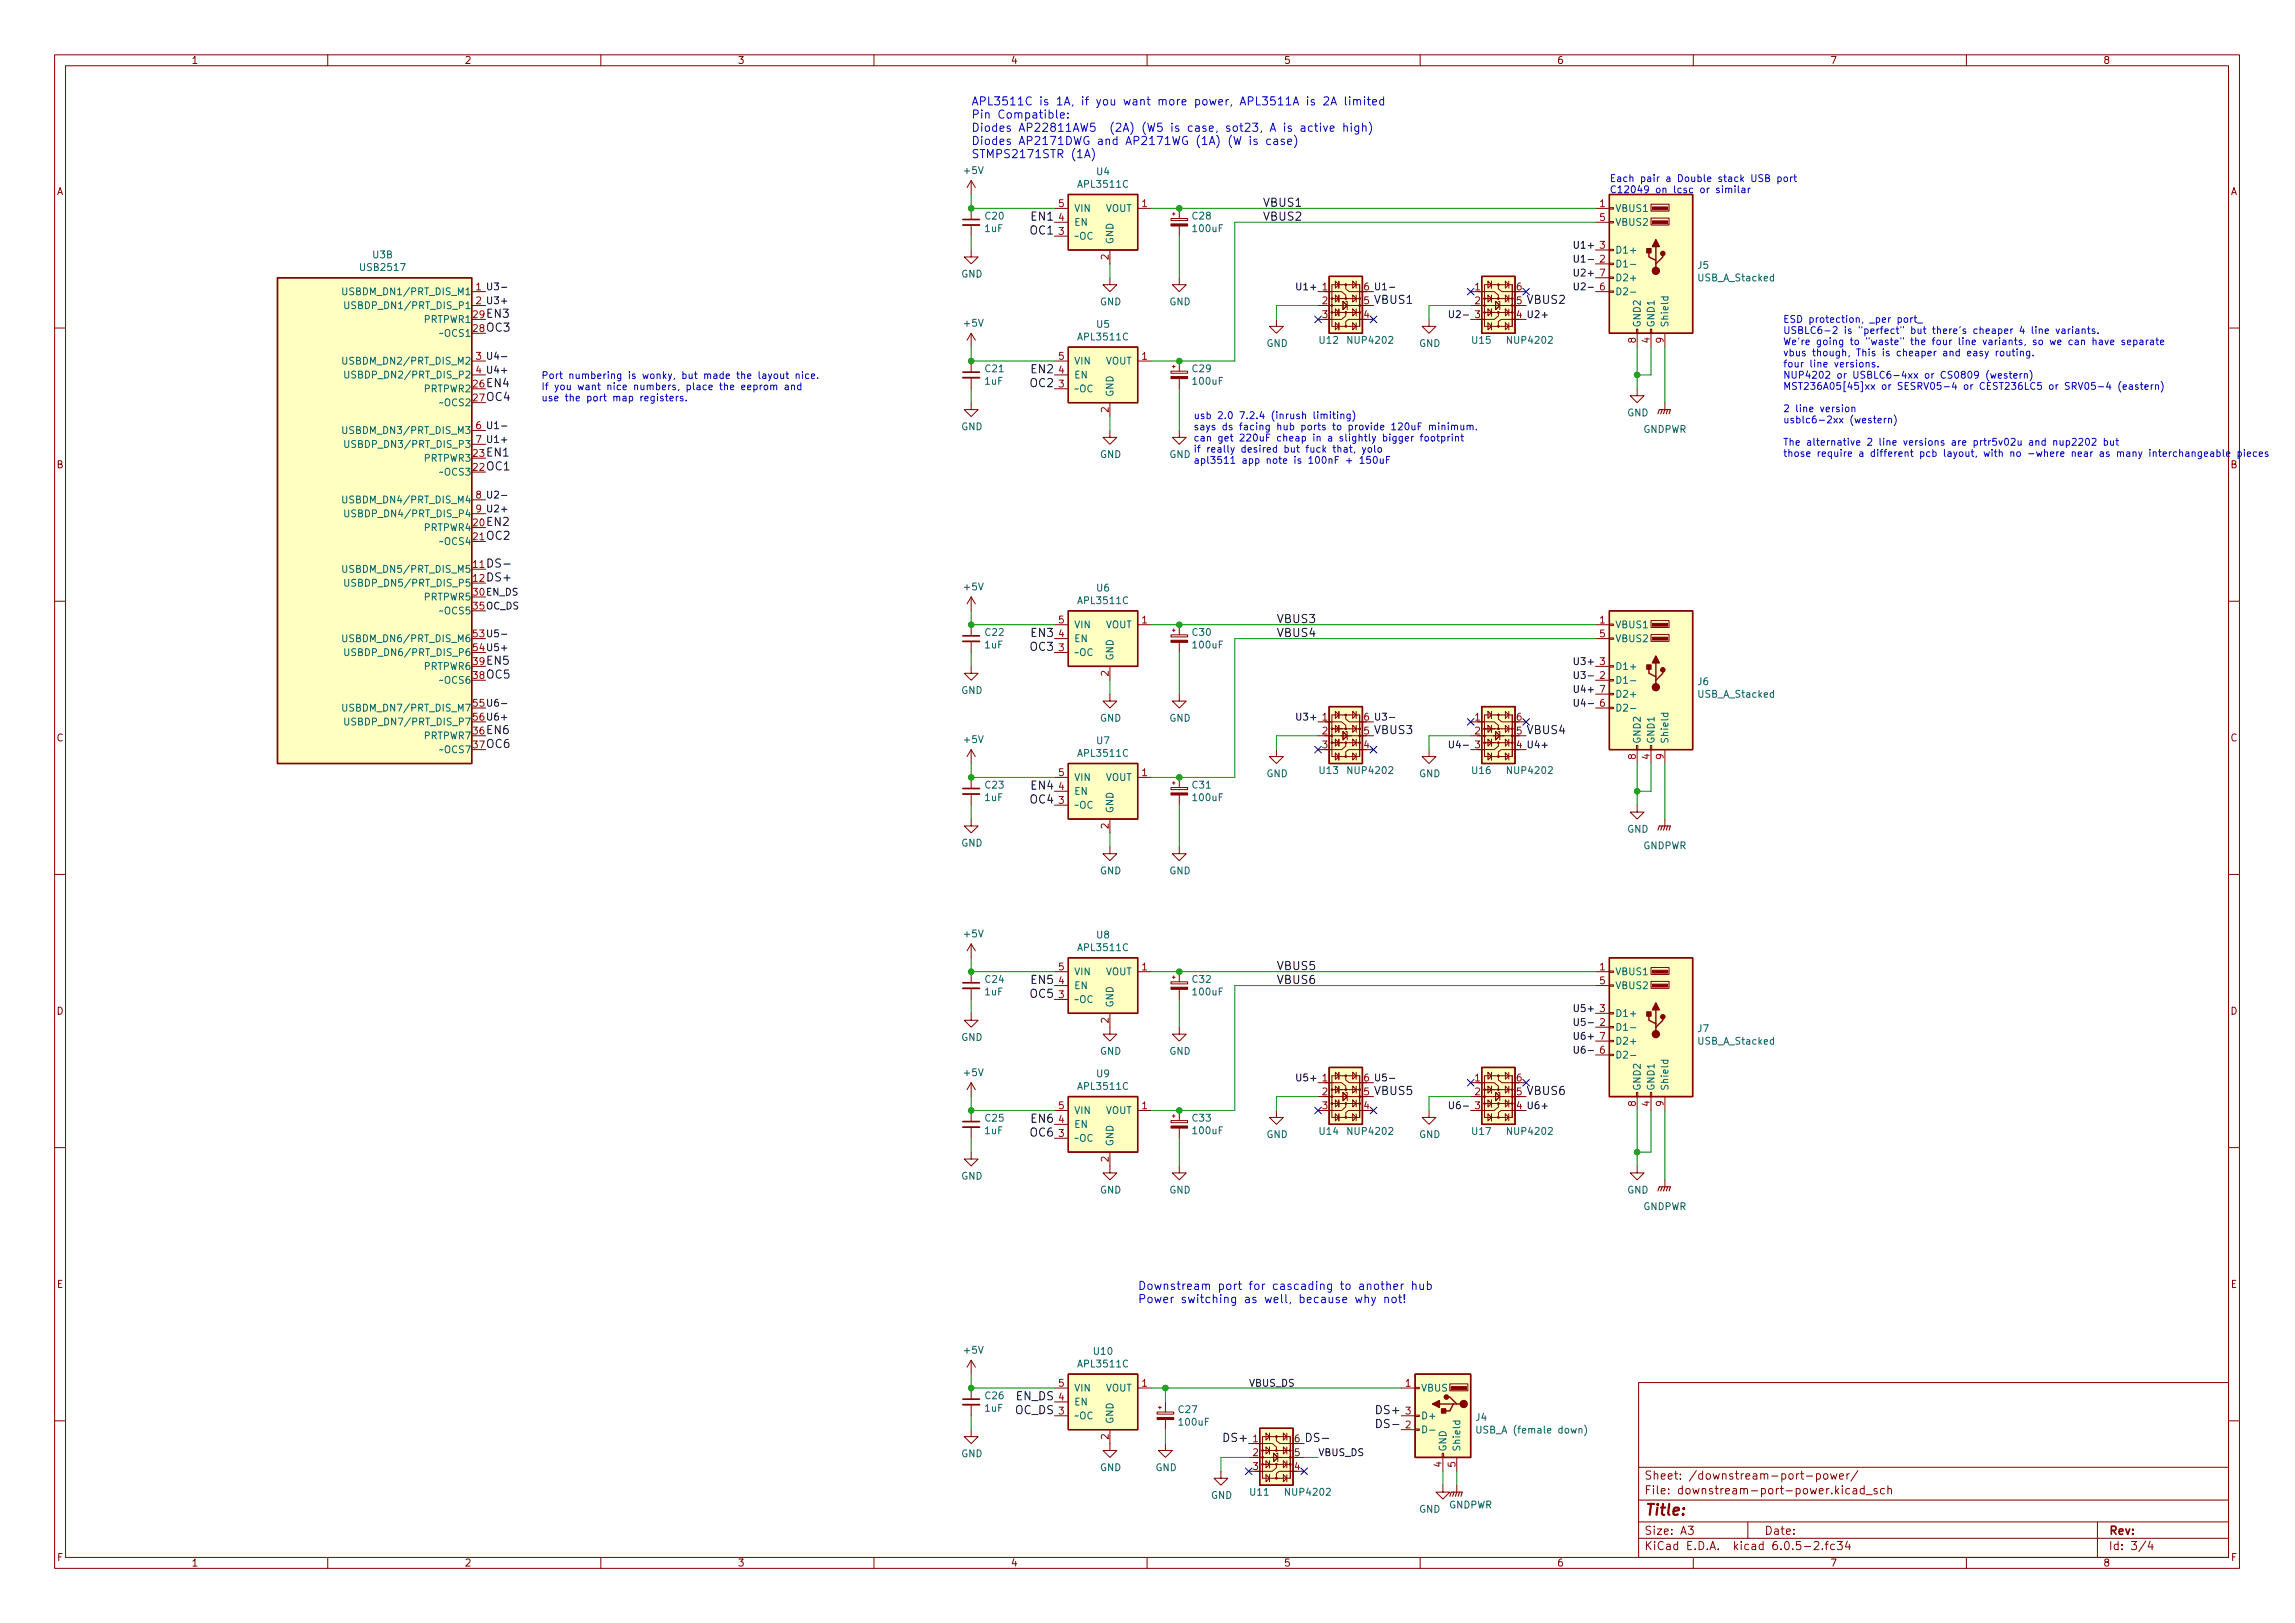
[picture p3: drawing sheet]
<svg xmlns="http://www.w3.org/2000/svg" width="420mm" height="297mm" viewBox="0 0 420 297" stroke-linecap="round" stroke-linejoin="round" font-family="sans-serif">
<defs><g id="words">
<text font-size="2.8" fill="#840000" x="301" y="277.3">Title:</text>
<g font-size="2.1" fill="#0000c2">
<text x="177.8" y="19.3">APL3511C is 1A, if you want more power, APL3511A is 2A limited</text>
<text x="177.8" y="21.7">Pin Compatible:</text>
<text x="177.8" y="24.1">Diodes AP22811AW5 (2A) (W5 is case, sot23, A is active high)</text>
<text x="177.8" y="26.5">Diodes AP2171DWG and AP2171WG (1A) (W is case)</text>
<text x="177.8" y="28.9">STMPS2171STR (1A)</text>
<text x="208.3" y="236.1">Downstream port for cascading to another hub</text>
<text x="208.3" y="238.5">Power switching as well, because why not!</text>
</g>
<g font-size="2.1" fill="#0f0f0f">
<text x="189" y="40.4">EN1</text>
<text x="231.1" y="37.8">VBUS1</text>
<text x="231.1" y="40.4">VBUS2</text>
<text x="188.7" y="42.9">OC1</text>
<text x="88.9" y="58.1">EN3</text>
<text x="251.5" y="55.6">VBUS1</text>
<text x="279.4" y="55.6">VBUS2</text>
<text x="88.9" y="60.7">OC3</text>
<text x="88.9" y="70.8">EN4</text>
<text x="188.7" y="70.8">OC2</text>
<text x="189" y="68.3">EN2</text>
<text x="88.9" y="73.4">OC4</text>
<text x="88.9" y="83.5">EN1</text>
<text x="88.9" y="86.1">OC1</text>
<text x="88.9" y="98.8">OC2</text>
<text x="88.9" y="96.2">EN2</text>
<text x="88.9" y="103.9">DS-</text>
<text x="88.9" y="106.4">DS+</text>
<text x="188.7" y="119.1">OC3</text>
<text x="189" y="116.6">EN3</text>
<text x="233.7" y="114">VBUS3</text>
<text x="233.7" y="116.6">VBUS4</text>
<text x="88.9" y="124.2">OC5</text>
<text x="88.9" y="121.6">EN5</text>
<text x="88.9" y="134.3">EN6</text>
<text x="88.9" y="136.9">OC6</text>
<text x="251.5" y="134.3">VBUS3</text>
<text x="279.4" y="134.3">VBUS4</text>
<text x="188.7" y="147">OC4</text>
<text x="189" y="144.5">EN4</text>
<text x="233.7" y="177.5">VBUS5</text>
<text x="188.7" y="182.6">OC5</text>
<text x="189" y="180.1">EN5</text>
<text x="233.7" y="180.1">VBUS6</text>
<text x="251.5" y="200.4">VBUS5</text>
<text x="279.4" y="200.4">VBUS6</text>
<text x="188.7" y="208">OC6</text>
<text x="189" y="205.5">EN6</text>
<text x="186.1" y="256.3">EN_DS</text>
<text x="185.8" y="258.8">OC_DS</text>
<text x="224.5" y="263.9">DS+</text>
<text x="238.8" y="263.9">DS-</text>
<text x="252.4" y="258.8">DS+</text>
<text x="252.9" y="261.3">DS-</text>
</g>
<g font-size="2.1" fill="#840000">
<text x="301" y="273.5">File: downstream-port-power.kicad_sch</text>
<text x="301" y="270.8">Sheet: /downstream-port-power/</text>
<text x="301" y="280.9">Size: A3</text>
<text x="323" y="280.9">Date:</text>
<text x="386" y="280.9">Rev:</text>
<text x="301" y="283.7">KiCad E.D.A. kicad 6.0.5-2.fc34</text>
<text x="386" y="283.7">Id: 3/4</text>
</g>
<g font-size="1.8" fill="#840000">
<text x="35" y="11.7">1</text>
<text x="85" y="11.7">2</text>
<text x="135" y="11.7">3</text>
<text x="185" y="11.7">4</text>
<text x="235" y="11.7">5</text>
<text x="285" y="11.7">6</text>
<text x="335" y="11.7">7</text>
<text x="385" y="11.7">8</text>
<text x="10.3" y="35.7">A</text>
<text x="408.3" y="35.7">A</text>
<text x="10.3" y="85.7">B</text>
<text x="408.3" y="85.7">B</text>
<text x="10.3" y="135.7">C</text>
<text x="408.3" y="135.7">C</text>
<text x="10.3" y="185.7">D</text>
<text x="408.3" y="185.7">D</text>
<text x="10.4" y="235.7">E</text>
<text x="408.4" y="235.7">E</text>
<text x="10.4" y="285.7">F</text>
<text x="35" y="286.7">1</text>
<text x="85" y="286.7">2</text>
<text x="135" y="286.7">3</text>
<text x="185" y="286.7">4</text>
<text x="235" y="286.7">5</text>
<text x="285" y="286.7">6</text>
<text x="335" y="286.7">7</text>
<text x="385" y="286.7">8</text>
<text x="408.4" y="285.7">F</text>
</g>
<g font-size="1.8" fill="#006464">
<text x="176.6" y="31.8">+5V</text>
<text x="197.6" y="34.4">APL3511C</text>
<text x="200.8" y="32">U4</text>
<text x="180.4" y="40.2">C20</text>
<text x="196.6" y="41.3">EN</text>
<text x="196.6" y="38.8">VIN</text>
<text x="202.4" y="38.8">VOUT</text>
<text x="218.4" y="40.2">C28</text>
<text x="295.7" y="38.8">VBUS1</text>
<text x="295.7" y="41.3">VBUS2</text>
<text x="68.3" y="47.3">U3B</text>
<text x="180.3" y="42.5">1uF</text>
<text x="196.6" y="43.9">~OC</text>
<text x="203.8" y="44.7" transform="rotate(-90 203.8 44.7)">GND</text>
<text x="218.5" y="42.5">100uF</text>
<text x="295.7" y="46.4">D1+</text>
<text x="66.2" y="49.6">USB2517</text>
<text x="176" y="50.8">GND</text>
<text x="295.7" y="48.9">D1-</text>
<text x="295.7" y="51.5">D2+</text>
<text x="310.8" y="49.2">J5</text>
<text x="311" y="51.5">USB_A_Stacked</text>
<text x="64" y="54">USBDM_DN1/PRT_DIS_M1</text>
<text x="64.5" y="56.6">USBDP_DN1/PRT_DIS_P1</text>
<text x="77.7" y="59.1">PRTPWR1</text>
<text x="176.6" y="59.8">+5V</text>
<text x="200.8" y="60">U5</text>
<text x="201.4" y="55.9">GND</text>
<text x="214.1" y="55.9">GND</text>
<text x="295.7" y="54">D2-</text>
<text x="300.4" y="60" transform="rotate(-90 300.4 60)">GND2</text>
<text x="302.9" y="60" transform="rotate(-90 302.9 60)">GND1</text>
<text x="305.4" y="60" transform="rotate(-90 305.4 60)">Shield</text>
<text x="81.5" y="61.6">~OCS1</text>
<text x="197.6" y="62.3">APL3511C</text>
<text x="231.8" y="63.5">GND</text>
<text x="241.6" y="62.9">U12</text>
<text x="247" y="62.9">NUP4202</text>
<text x="259.8" y="63.5">GND</text>
<text x="269.6" y="62.9">U15</text>
<text x="276.2" y="62.9">NUP4202</text>
<text x="64" y="66.7">USBDM_DN2/PRT_DIS_M2</text>
<text x="64.5" y="69.3">USBDP_DN2/PRT_DIS_P2</text>
<text x="77.7" y="71.8">PRTPWR2</text>
<text x="180.3" y="70.4">1uF</text>
<text x="180.4" y="68.1">C21</text>
<text x="196.6" y="71.8">~OC</text>
<text x="196.6" y="69.3">EN</text>
<text x="196.6" y="66.7">VIN</text>
<text x="202.4" y="66.7">VOUT</text>
<text x="218.4" y="68.1">C29</text>
<text x="218.5" y="70.4">100uF</text>
<text x="81.5" y="74.3">~OCS2</text>
<text x="203.8" y="72.7" transform="rotate(-90 203.8 72.7)">GND</text>
<text x="297.9" y="76.2">GND</text>
<text x="64" y="79.4">USBDM_DN3/PRT_DIS_M3</text>
<text x="64.5" y="82">USBDP_DN3/PRT_DIS_P3</text>
<text x="176" y="78.7">GND</text>
<text x="201.4" y="83.8">GND</text>
<text x="214.1" y="83.8">GND</text>
<text x="300.8" y="79.2">GNDPWR</text>
<text x="77.7" y="84.5">PRTPWR3</text>
<text x="81.5" y="87">~OCS3</text>
<text x="64" y="92.1">USBDM_DN4/PRT_DIS_M4</text>
<text x="64.5" y="94.7">USBDP_DN4/PRT_DIS_P4</text>
<text x="77.7" y="97.2">PRTPWR4</text>
<text x="81.5" y="99.7">~OCS4</text>
<text x="64" y="104.8">USBDM_DN5/PRT_DIS_M5</text>
<text x="64.5" y="107.4">USBDP_DN5/PRT_DIS_P5</text>
<text x="77.7" y="109.9">PRTPWR5</text>
<text x="81.5" y="112.4">~OCS5</text>
<text x="176.6" y="108">+5V</text>
<text x="197.6" y="110.6">APL3511C</text>
<text x="200.8" y="108.2">U6</text>
<text x="64" y="117.5">USBDM_DN6/PRT_DIS_M6</text>
<text x="180.3" y="118.7">1uF</text>
<text x="180.4" y="116.4">C22</text>
<text x="196.6" y="117.5">EN</text>
<text x="196.6" y="115">VIN</text>
<text x="202.4" y="115">VOUT</text>
<text x="218.4" y="116.4">C30</text>
<text x="218.5" y="118.7">100uF</text>
<text x="295.7" y="115">VBUS1</text>
<text x="295.7" y="117.5">VBUS2</text>
<text x="64.5" y="120.1">USBDP_DN6/PRT_DIS_P6</text>
<text x="77.7" y="122.6">PRTPWR6</text>
<text x="81.5" y="125.1">~OCS6</text>
<text x="196.6" y="120.1">~OC</text>
<text x="203.8" y="120.9" transform="rotate(-90 203.8 120.9)">GND</text>
<text x="295.7" y="125.1">D1-</text>
<text x="295.7" y="122.6">D1+</text>
<text x="310.8" y="125.4">J6</text>
<text x="64" y="130.2">USBDM_DN7/PRT_DIS_M7</text>
<text x="176" y="127">GND</text>
<text x="295.7" y="130.2">D2-</text>
<text x="295.7" y="127.7">D2+</text>
<text x="311" y="127.7">USB_A_Stacked</text>
<text x="64.5" y="132.8">USBDP_DN7/PRT_DIS_P7</text>
<text x="77.7" y="135.3">PRTPWR7</text>
<text x="81.5" y="137.8">~OCS7</text>
<text x="176.6" y="136">+5V</text>
<text x="200.8" y="136.2">U7</text>
<text x="201.4" y="132.1">GND</text>
<text x="214.1" y="132.1">GND</text>
<text x="300.4" y="136.2" transform="rotate(-90 300.4 136.2)">GND2</text>
<text x="302.9" y="136.2" transform="rotate(-90 302.9 136.2)">GND1</text>
<text x="305.4" y="136.2" transform="rotate(-90 305.4 136.2)">Shield</text>
<text x="196.6" y="142.9">VIN</text>
<text x="197.6" y="138.5">APL3511C</text>
<text x="202.4" y="142.9">VOUT</text>
<text x="231.8" y="142.2">GND</text>
<text x="241.6" y="141.6">U13</text>
<text x="247" y="141.6">NUP4202</text>
<text x="259.8" y="142.2">GND</text>
<text x="269.6" y="141.6">U16</text>
<text x="276.2" y="141.6">NUP4202</text>
<text x="180.3" y="146.6">1uF</text>
<text x="180.4" y="144.3">C23</text>
<text x="196.6" y="148">~OC</text>
<text x="196.6" y="145.5">EN</text>
<text x="203.8" y="148.9" transform="rotate(-90 203.8 148.9)">GND</text>
<text x="218.4" y="144.3">C31</text>
<text x="218.5" y="146.6">100uF</text>
<text x="176" y="154.9">GND</text>
<text x="297.9" y="152.4">GND</text>
<text x="300.8" y="155.4">GNDPWR</text>
<text x="201.4" y="160">GND</text>
<text x="214.1" y="160">GND</text>
<text x="176.6" y="171.5">+5V</text>
<text x="200.8" y="171.7">U8</text>
<text x="180.4" y="179.9">C24</text>
<text x="196.6" y="178.5">VIN</text>
<text x="197.6" y="174.1">APL3511C</text>
<text x="202.4" y="178.5">VOUT</text>
<text x="218.4" y="179.9">C32</text>
<text x="295.7" y="178.5">VBUS1</text>
<text x="180.3" y="182.2">1uF</text>
<text x="196.6" y="183.6">~OC</text>
<text x="196.6" y="181">EN</text>
<text x="203.8" y="184.4" transform="rotate(-90 203.8 184.4)">GND</text>
<text x="218.5" y="182.2">100uF</text>
<text x="295.7" y="181">VBUS2</text>
<text x="176" y="190.5">GND</text>
<text x="295.7" y="188.6">D1-</text>
<text x="295.7" y="186.1">D1+</text>
<text x="295.7" y="191.2">D2+</text>
<text x="310.8" y="188.9">J7</text>
<text x="311" y="191.2">USB_A_Stacked</text>
<text x="176.6" y="196.9">+5V</text>
<text x="200.8" y="197.1">U9</text>
<text x="201.4" y="193">GND</text>
<text x="214.1" y="193">GND</text>
<text x="295.7" y="193.7">D2-</text>
<text x="196.6" y="203.9">VIN</text>
<text x="197.6" y="199.5">APL3511C</text>
<text x="202.4" y="203.9">VOUT</text>
<text x="300.4" y="199.7" transform="rotate(-90 300.4 199.7)">GND2</text>
<text x="302.9" y="199.7" transform="rotate(-90 302.9 199.7)">GND1</text>
<text x="305.4" y="199.7" transform="rotate(-90 305.4 199.7)">Shield</text>
<text x="180.3" y="207.6">1uF</text>
<text x="180.4" y="205.3">C25</text>
<text x="196.6" y="209">~OC</text>
<text x="196.6" y="206.4">EN</text>
<text x="203.8" y="209.8" transform="rotate(-90 203.8 209.8)">GND</text>
<text x="218.4" y="205.3">C33</text>
<text x="218.5" y="207.6">100uF</text>
<text x="231.8" y="208.3">GND</text>
<text x="241.6" y="207.7">U14</text>
<text x="247" y="207.7">NUP4202</text>
<text x="259.8" y="208.3">GND</text>
<text x="269.6" y="207.7">U17</text>
<text x="276.2" y="207.7">NUP4202</text>
<text x="176" y="215.9">GND</text>
<text x="201.4" y="218.4">GND</text>
<text x="214.1" y="218.4">GND</text>
<text x="297.9" y="218.4">GND</text>
<text x="300.8" y="221.4">GNDPWR</text>
<text x="176.6" y="247.7">+5V</text>
<text x="197.6" y="250.3">APL3511C</text>
<text x="200.3" y="247.9">U10</text>
<text x="180.4" y="256.1">C26</text>
<text x="196.6" y="257.2">EN</text>
<text x="196.6" y="254.7">VIN</text>
<text x="202.4" y="254.7">VOUT</text>
<text x="260.1" y="254.7">VBUS</text>
<text x="180.3" y="258.4">1uF</text>
<text x="196.6" y="259.8">~OC</text>
<text x="203.8" y="260.6" transform="rotate(-90 203.8 260.6)">GND</text>
<text x="215.8" y="258.6">C27</text>
<text x="216" y="260.9">100uF</text>
<text x="260.1" y="259.8">D+</text>
<text x="270.2" y="260">J4</text>
<text x="271.2" y="262.3">USB_A (female down)</text>
<text x="176" y="266.7">GND</text>
<text x="201.4" y="269.2">GND</text>
<text x="211.5" y="269.2">GND</text>
<text x="264.8" y="265.7" transform="rotate(-90 264.8 265.7)">GND</text>
<text x="267.3" y="265.7" transform="rotate(-90 267.3 265.7)">Shield</text>
<text x="221.7" y="274.3">GND</text>
<text x="228.9" y="273.7">U11</text>
<text x="235.6" y="273.7">NUP4202</text>
<text x="259.8" y="276.8">GND</text>
<text x="265.2" y="276.1">GNDPWR</text>
</g>
<g font-size="1.8" fill="#0000c2">
<text x="294.6" y="33.3">Each pair a Double stack USB port</text>
<text x="294.6" y="35.3">C12049 on lcsc or similar</text>
<text x="326.4" y="59.1">ESD protection, _per port_</text>
<text x="326.4" y="61.1">USBLC6-2 is &quot;perfect&quot; but there's cheaper 4 line variants.</text>
<text x="326.4" y="63.1">We're going to &quot;waste&quot; the four line variants, so we can have separate</text>
<text x="326.4" y="65.2">vbus though, This is cheaper and easy routing.</text>
<text x="99.1" y="69.3">Port numbering is wonky, but made the layout nice.</text>
<text x="99.1" y="71.4">If you want nice numbers, place the eeprom and</text>
<text x="326.4" y="67.2">four line versions.</text>
<text x="326.4" y="69.3">NUP4202 or USBLC6-4xx or CS0809 (western)</text>
<text x="326.4" y="71.3">MST236A05[45]xx or SESRV05-4 or CEST236LC5 or SRV05-4 (eastern)</text>
<text x="99.1" y="73.4">use the port map registers.</text>
<text x="218.4" y="76.7">usb 2.0 7.2.4 (inrush limiting)</text>
<text x="326.4" y="75.4">2 line version</text>
<text x="326.4" y="77.5">usblc6-2xx (western)</text>
<text x="218.4" y="78.7">says ds facing hub ports to provide 120uF minimum.</text>
<text x="218.4" y="80.8">can get 220uF cheap in a slightly bigger footprint</text>
<text x="218.4" y="82.8">if really desired but fuck that, yolo</text>
<text x="326.4" y="81.6">The alternative 2 line versions are prtr5v02u and nup2202 but</text>
<text x="326.4" y="83.6">those require a different pcb layout, with no -where near as many interchangeable pieces</text>
<text x="218.4" y="84.9">apl3511 app note is 100nF + 150uF</text>
</g>
<g font-size="1.8" fill="#a90000">
<text x="193.8" y="40.4">4</text>
<text x="193.8" y="37.9">5</text>
<text x="209.1" y="37.9">1</text>
<text x="292.9" y="37.9">1</text>
<text x="292.9" y="40.4">5</text>
<text x="193.8" y="43">3</text>
<text x="202.9" y="47.5" transform="rotate(-90 202.9 47.5)">2</text>
<text x="270" y="53.1">1</text>
<text x="277.6" y="53.1">6</text>
<text x="86.6" y="58.2">29</text>
<text x="242.1" y="55.7">2</text>
<text x="242.1" y="58.2">3</text>
<text x="249.7" y="58.2">4</text>
<text x="249.7" y="55.7">5</text>
<text x="270" y="55.7">2</text>
<text x="277.6" y="55.7">5</text>
<text x="86.6" y="60.7">28</text>
<text x="193.8" y="65.8">5</text>
<text x="209.1" y="65.8">1</text>
<text x="299.5" y="62.8" transform="rotate(-90 299.5 62.8)">8</text>
<text x="302" y="62.8" transform="rotate(-90 302 62.8)">4</text>
<text x="304.5" y="62.8" transform="rotate(-90 304.5 62.8)">9</text>
<text x="86.6" y="70.9">26</text>
<text x="193.8" y="70.9">3</text>
<text x="193.8" y="68.4">4</text>
<text x="86.6" y="73.4">27</text>
<text x="202.9" y="75.5" transform="rotate(-90 202.9 75.5)">2</text>
<text x="86.6" y="83.6">23</text>
<text x="86.6" y="86.1">22</text>
<text x="86.6" y="96.3">20</text>
<text x="86.6" y="98.8">21</text>
<text x="86.6" y="103.9">11</text>
<text x="86.6" y="106.5">12</text>
<text x="193.8" y="119.2">3</text>
<text x="193.8" y="116.6">4</text>
<text x="193.8" y="114.1">5</text>
<text x="209.1" y="114.1">1</text>
<text x="292.9" y="114.1">1</text>
<text x="292.9" y="116.6">5</text>
<text x="86.6" y="124.2">38</text>
<text x="86.6" y="121.7">39</text>
<text x="202.9" y="123.7" transform="rotate(-90 202.9 123.7)">2</text>
<text x="270" y="131.9">1</text>
<text x="277.6" y="131.9">6</text>
<text x="86.6" y="134.4">36</text>
<text x="86.6" y="136.9">37</text>
<text x="242.1" y="134.4">2</text>
<text x="242.1" y="136.9">3</text>
<text x="249.7" y="136.9">4</text>
<text x="249.7" y="134.4">5</text>
<text x="270" y="134.4">2</text>
<text x="277.6" y="134.4">5</text>
<text x="193.8" y="142">5</text>
<text x="209.1" y="142">1</text>
<text x="299.5" y="139" transform="rotate(-90 299.5 139)">8</text>
<text x="302" y="139" transform="rotate(-90 302 139)">4</text>
<text x="304.5" y="139" transform="rotate(-90 304.5 139)">9</text>
<text x="193.8" y="147.1">3</text>
<text x="193.8" y="144.6">4</text>
<text x="202.9" y="151.7" transform="rotate(-90 202.9 151.7)">2</text>
<text x="193.8" y="177.6">5</text>
<text x="209.1" y="177.6">1</text>
<text x="292.9" y="177.6">1</text>
<text x="193.8" y="182.7">3</text>
<text x="193.8" y="180.1">4</text>
<text x="292.9" y="180.1">5</text>
<text x="202.9" y="187.2" transform="rotate(-90 202.9 187.2)">2</text>
<text x="270" y="197.9">1</text>
<text x="277.6" y="197.9">6</text>
<text x="193.8" y="203">5</text>
<text x="209.1" y="203">1</text>
<text x="242.1" y="200.4">2</text>
<text x="242.1" y="203">3</text>
<text x="249.7" y="203">4</text>
<text x="249.7" y="200.4">5</text>
<text x="270" y="200.4">2</text>
<text x="277.6" y="200.4">5</text>
<text x="299.5" y="202.5" transform="rotate(-90 299.5 202.5)">8</text>
<text x="302" y="202.5" transform="rotate(-90 302 202.5)">4</text>
<text x="304.5" y="202.5" transform="rotate(-90 304.5 202.5)">9</text>
<text x="193.8" y="208.1">3</text>
<text x="193.8" y="205.5">4</text>
<text x="202.9" y="212.6" transform="rotate(-90 202.9 212.6)">2</text>
<text x="193.8" y="256.3">4</text>
<text x="193.8" y="253.8">5</text>
<text x="209.1" y="253.8">1</text>
<text x="257.3" y="253.8">1</text>
<text x="193.8" y="258.9">3</text>
<text x="202.9" y="263.4" transform="rotate(-90 202.9 263.4)">2</text>
<text x="229.4" y="263.9">1</text>
<text x="237" y="263.9">6</text>
<text x="257.3" y="261.4">2</text>
<text x="257.3" y="258.9">3</text>
<text x="229.4" y="266.5">2</text>
<text x="229.4" y="269">3</text>
<text x="237" y="269">4</text>
<text x="237" y="266.5">5</text>
<text x="263.9" y="268.5" transform="rotate(-90 263.9 268.5)">4</text>
<text x="266.4" y="268.5" transform="rotate(-90 266.4 268.5)">5</text>
</g>
<g font-size="1.8" fill="#0f0f0f">
<text x="288.8" y="45.5">U1+ 3</text>
<text x="87.1" y="53.1">1 U3-</text>
<text x="238" y="53.1">U1+ 1</text>
<text x="249.7" y="53.1">6 U1-</text>
<text x="288.8" y="50.6">U2+ 7</text>
<text x="289.3" y="48">U1- 2</text>
<text x="289.3" y="53.1">U2- 6</text>
<text x="87.1" y="55.7">2 U3+</text>
<text x="266.4" y="58.2">U2- 3</text>
<text x="277.6" y="58.2">4 U2+</text>
<text x="87.1" y="65.8">3 U4-</text>
<text x="87.1" y="68.4">4 U4+</text>
<text x="87.1" y="78.5">6 U1-</text>
<text x="87.1" y="81.1">7 U1+</text>
<text x="87.1" y="91.2">8 U2-</text>
<text x="87.1" y="93.8">9 U2+</text>
<text x="86.6" y="109">30EN_DS</text>
<text x="86.6" y="111.5">35OC_DS</text>
<text x="86.6" y="116.6">53U5-</text>
<text x="86.6" y="119.2">54U5+</text>
<text x="288.8" y="121.7">U3+ 3</text>
<text x="289.3" y="124.2">U3- 2</text>
<text x="86.6" y="129.3">55U6-</text>
<text x="86.6" y="131.9">56U6+</text>
<text x="238" y="131.9">U3+ 1</text>
<text x="249.7" y="131.9">6 U3-</text>
<text x="288.8" y="126.8">U4+ 7</text>
<text x="289.3" y="129.3">U4- 6</text>
<text x="266.4" y="136.9">U4- 3</text>
<text x="277.6" y="136.9">4 U4+</text>
<text x="288.8" y="185.2">U5+ 3</text>
<text x="288.8" y="190.3">U6+ 7</text>
<text x="289.3" y="187.7">U5- 2</text>
<text x="238" y="197.9">U5+ 1</text>
<text x="249.7" y="197.9">6 U5-</text>
<text x="289.3" y="192.8">U6- 6</text>
<text x="266.4" y="203">U6- 3</text>
<text x="277.6" y="203">4 U6+</text>
<text x="228.6" y="253.8">VBUS_DS</text>
<text x="241.3" y="266.5">VBUS_DS</text>
</g>
</g></defs>
<g fill="none" stroke="#840000" stroke-width=".18">
<path d="M10 10h400v277h-400zM12 12h396v273h-396zM60 10v2M110 10v2M160 10v2M210 10v2M260 10v2M310 10v2M360 10v2M177.8 33.1v2.5M177.8 38.1v2.1M177.8 33.1l-.8 1.2"/>
<path d="M177.8 33.1l.8 1.2M193 38.1h2.6M208.3 38.1h2.5M214.4 40h3v.4h-3zM214.6 39.2h.5M214.9 38.9v.5M215.9 38.1v1.9M292.1 38.1h2.5M294.6 38h.8v.3h-.8zM302.3 39.9h3.3v1.3h-3.3zM302.3 37.4h3.3v1.2h-3.3zM86.4 53.4h2.5"/>
<path d="M86.4 55.9h2.5M177.8 45.8v1.2h1.3l-1.3 1.3-1.3-1.3h1.3M177.8 41.2v2M193 40.7h2.6M193 43.2h2.6M203.2 50.8v1.3h1.3l-1.3 1.3-1.3-1.3h1.3M203.2 45.8v2.5M215.9 50.8v1.3h1.3l-1.3 1.3-1.3-1.3h1.3M215.9 41.4v1.8M233.7 58.5v1.2h1.2l-1.2 1.3-1.3-1.3h1.3M241.3 53.4h2.5M241.3 55.9h10.2"/>
<path d="M241.3 58.5h2.5M242.6 53.4h3l.8 .6v.6M243.8 52.1h5.1v7.6h-5.1zM243.8 54.6h5.1M243.8 57.2h5.1M244.5 51.5l.6 .6-.6 .6zM244.5 54l.6 .6-.6 .7zM244.5 56.6l.6 .6-.6 .6zM244.5 59.1l.6 .6-.6 .7zM245.1 51.5v1.2M245.1 54v1.3M245.1 56.6v1.2"/>
<path d="M245.1 59.1v1.3M245.9 55.2l.7 .7-.7 .8zM246.4 55.2h.2v1.5M246.4 52v.9l.6 .5h3.2M246.4 57.1v.7l-.8 .7h-3M247.6 51.5l.7 .6-.7 .6zM247.6 54l.7 .6-.7 .7zM247.6 56.6l.7 .6-.7 .6zM247.6 59.1l.7 .6-.7 .7zM248.3 51.5v1.2M248.3 54v1.3M248.3 56.6v1.2"/>
<path d="M248.3 59.1v1.3M248.9 53.4h2.6M248.9 58.5h2.6M250.2 58.5h-3.3l-.5 .3v.9M261.6 58.5v1.2h1.3l-1.3 1.3-1.3-1.3h1.3M269.2 53.4h2.6M269.2 55.9h10.2M269.2 58.5h2.6M270.5 53.4h3.1l.7 .6v.6M271.8 52.1h5.1v7.6h-5.1zM271.8 54.6h5.1M271.8 57.2h5.1"/>
<path d="M272.4 51.5l.6 .6-.6 .6zM272.4 54l.6 .6-.6 .7zM272.4 56.6l.6 .6-.6 .6zM272.4 59.1l.6 .6-.6 .7zM273 51.5v1.2M273 54v1.3M273 56.6v1.2M273 59.1v1.3M273.8 55.2l.8 .7-.8 .8zM274.3 55.2h.3v1.5M274.3 52v.9l.7 .5h3.1M274.3 57.1v.7l-.7 .7h-3.1"/>
<path d="M275.6 51.5l.6 .6-.6 .6zM275.6 54l.6 .6-.6 .7zM275.6 56.6l.6 .6-.6 .6zM275.6 59.1l.6 .6-.6 .7zM276.2 51.5v1.2M276.2 54v1.3M276.2 56.6v1.2M276.2 59.1v1.3M276.9 53.4h2.5M276.9 58.5h2.5M278.1 58.5h-3.3l-.5 .3v.9M292.1 48.3h2.5"/>
<path d="M292.1 45.8h2.5M292.1 40.7h2.5M292.1 53.4h2.5M292.1 50.8h2.5M294.6 53.2h.8v.3h-.8zM294.6 50.7h.8v.3h-.8zM294.6 48.2h.8v.2h-.8zM294.6 45.6h.8v.3h-.8zM294.6 40.5h.8v.3h-.8zM10 60h2M86.4 66.1h2.5M86.4 68.6h2.5"/>
<path d="M86.4 78.8h2.5M177.8 73.7v1.3h1.3l-1.3 1.2-1.3-1.2h1.3M177.8 61v2.5M177.8 66.1v2M177.8 69.1v2.1M177.8 61l-.8 1.3M177.8 61l.8 1.3M193 66.1h2.6M193 68.6h2.6M193 71.2h2.6M203.2 78.8v1.2h1.3l-1.3 1.3-1.3-1.3h1.3M203.2 73.7v2.5"/>
<path d="M208.3 66.1h2.5M214.4 67.9h3v.4h-3zM214.6 67.1h.5M214.9 66.8v.5M215.9 78.8v1.2h1.3l-1.3 1.3-1.3-1.3h1.3M215.9 66.1v1.8M215.9 69.3v1.9M299.6 60.2h.2v.8h-.2zM299.7 71.2v1.2h1.3l-1.3 1.3-1.3-1.3h1.3M299.7 61v2.5M302.1 60.2h.3v.8h-.3zM302.3 61v2.5"/>
<path d="M304.8 61v2.5M304.8 73.7v1.3M408 60h2M86.4 99.1h2.5M86.4 81.3h2.5M86.4 91.5h2.5M86.4 94h2.5M10 110h2M86.4 104.2h2.5M177.8 109.3v2.5M177.8 114.3v2.1M177.8 117.4v2"/>
<path d="M177.8 109.3l-.8 1.2M177.8 109.3l.8 1.2M193 114.3h2.6M193 116.9h2.6M193 119.4h2.6M208.3 114.3h2.5M214.4 116.2h3v.4h-3zM214.6 115.4h.5M214.9 115.1v.5M215.9 114.3v1.9M215.9 117.6v1.8M292.1 114.3h2.5"/>
<path d="M292.1 116.9h2.5M294.6 116.7h.8v.3h-.8zM294.6 114.2h.8v.3h-.8zM302.3 116.1h3.3v1.3h-3.3zM302.3 113.6h3.3v1.2h-3.3zM408 110h2M177.8 122v1.2h1.3l-1.3 1.3-1.3-1.3h1.3M177.8 137.2v2.5M177.8 137.2l-.8 1.3M177.8 137.2l.8 1.3M203.2 127v1.3h1.3l-1.3 1.3-1.3-1.3h1.3M203.2 122v2.5"/>
<path d="M215.9 127v1.3h1.3l-1.3 1.3-1.3-1.3h1.3M233.7 137.2v1.3h1.2l-1.2 1.2-1.3-1.2h1.3M241.3 134.7h10.2M241.3 132.1h2.5M241.3 137.2h2.5M242.6 132.1h3l.8 .7v.6M243.8 130.8h5.1v7.7h-5.1zM243.8 133.4h5.1M243.8 135.9h5.1M244.5 130.2l.6 .6-.6 .7zM244.5 132.8l.6 .6-.6 .6zM244.5 135.3l.6 .6-.6 .7z"/>
<path d="M244.5 137.8l.6 .7-.6 .6zM245.1 130.2v1.3M245.1 132.8v1.2M245.1 135.3v1.3M245.1 137.8v1.3M245.9 133.9l.7 .8-.7 .7zM246.4 133.9h.2v1.5M246.4 130.7v.9l.6 .5h3.2M246.4 135.8v.8l-.8 .6h-3M247.6 130.2l.7 .6-.7 .7zM247.6 132.8l.7 .6-.7 .6zM247.6 135.3l.7 .6-.7 .7z"/>
<path d="M247.6 137.8l.7 .7-.7 .6zM248.3 130.2v1.3M248.3 132.8v1.2M248.3 135.3v1.3M248.3 137.8v1.3M248.9 132.1h2.6M248.9 137.2h2.6M250.2 137.2h-3.3l-.5 .4v.9M261.6 137.2v1.3h1.3l-1.3 1.2-1.3-1.2h1.3M269.2 134.7h10.2M269.2 132.1h2.6M269.2 137.2h2.6"/>
<path d="M270.5 132.1h3.1l.7 .7v.6M271.8 130.8h5.1v7.7h-5.1zM271.8 133.4h5.1M271.8 135.9h5.1M272.4 130.2l.6 .6-.6 .7zM272.4 132.8l.6 .6-.6 .6zM272.4 135.3l.6 .6-.6 .7zM272.4 137.8l.6 .7-.6 .6zM273 130.2v1.3M273 132.8v1.2M273 135.3v1.3M273 137.8v1.3"/>
<path d="M273.8 133.9l.8 .8-.8 .7zM274.3 133.9h.3v1.5M274.3 130.7v.9l.7 .5h3.1M274.3 135.8v.8l-.7 .6h-3.1M275.6 130.2l.6 .6-.6 .7zM275.6 132.8l.6 .6-.6 .6zM275.6 135.3l.6 .6-.6 .7zM275.6 137.8l.6 .7-.6 .6zM276.2 130.2v1.3M276.2 132.8v1.2M276.2 135.3v1.3M276.2 137.8v1.3"/>
<path d="M276.9 132.1h2.5M276.9 137.2h2.5M278.1 137.2h-3.3l-.5 .4v.9M292.1 124.5h2.5M292.1 122h2.5M292.1 129.6h2.5M292.1 127h2.5M294.6 129.4h.8v.3h-.8zM294.6 126.9h.8v.3h-.8zM294.6 124.4h.8v.2h-.8zM294.6 121.8h.8v.3h-.8zM299.6 136.4h.2v.8h-.2z"/>
<path d="M299.7 137.2v2.5M302.1 136.4h.3v.8h-.3zM302.3 137.2v2.5M304.8 137.2v2.5M177.8 149.9v1.3h1.3l-1.3 1.2-1.3-1.2h1.3M177.8 142.3v2M177.8 145.3v2.1M193 142.3h2.6M193 147.4h2.6M193 144.8h2.6M203.2 155v1.2h1.3l-1.3 1.3-1.3-1.3h1.3M203.2 149.9v2.5"/>
<path d="M208.3 142.3h2.5M214.4 144.1h3v.4h-3zM214.6 143.3h.5M214.9 143v.5M215.9 155v1.2h1.3l-1.3 1.3-1.3-1.3h1.3M215.9 142.3v1.8M215.9 145.5v1.9M299.7 147.4v1.2h1.3l-1.3 1.3-1.3-1.3h1.3M304.8 149.9v1.3M10 160h2M177.8 172.8v2.5M177.8 177.8v2.1"/>
<path d="M177.8 172.8l-.8 1.2M177.8 172.8l.8 1.2M193 177.8h2.6M208.3 177.8h2.5M214.4 179.7h3v.4h-3zM214.6 178.9h.5M214.9 178.6v.5M215.9 177.8v1.9M292.1 177.8h2.5M294.6 177.7h.8v.3h-.8zM302.3 179.6h3.3v1.3h-3.3zM302.3 177.1h3.3v1.2h-3.3z"/>
<path d="M408 160h2M177.8 185.5v1.2h1.3l-1.3 1.3-1.3-1.3h1.3M177.8 180.9v2M177.8 198.2v2.5M177.8 198.2l-.8 1.2M177.8 198.2l.8 1.2M193 180.4h2.6M193 182.9h2.6M203.2 185.5v3.8h1.3l-1.3 1.2-1.3-1.2h1.3M215.9 188v1.3h1.3l-1.3 1.2-1.3-1.2h1.3M215.9 181.1v1.8M241.3 198.2h2.5"/>
<path d="M242.6 198.2h3l.8 .6v.6M243.8 196.9h5.1v7.6h-5.1zM243.8 199.4h5.1M244.5 196.3l.6 .6-.6 .6zM244.5 198.8l.6 .6-.6 .7zM245.1 196.3v1.2M245.1 198.8v1.3M245.9 199.9l.7 .8-.7 .8zM246.4 199.9h.2v1.6M246.4 196.8v.8l.6 .6h3.2M247.6 196.3l.7 .6-.7 .6zM247.6 198.8l.7 .6-.7 .7z"/>
<path d="M248.3 196.3v1.2M248.3 198.8v1.3M248.9 198.2h2.6M269.2 198.2h2.6M270.5 198.2h3.1l.7 .6v.6M271.8 196.9h5.1v7.6h-5.1zM271.8 199.4h5.1M272.4 196.3l.6 .6-.6 .6zM272.4 198.8l.6 .6-.6 .7zM273 196.3v1.2M273 198.8v1.3M273.8 199.9l.8 .8-.8 .8z"/>
<path d="M274.3 199.9h.3v1.6M274.3 196.8v.8l.7 .6h3.1M275.6 196.3l.6 .6-.6 .6zM275.6 198.8l.6 .6-.6 .7zM276.2 196.3v1.2M276.2 198.8v1.3M276.9 198.2h2.5M292.1 188h2.5M292.1 185.5h2.5M292.1 180.4h2.5M292.1 193.1h2.5M292.1 190.5h2.5"/>
<path d="M294.6 192.9h.8v.3h-.8zM294.6 190.4h.8v.3h-.8zM294.6 187.9h.8v.2h-.8zM294.6 185.3h.8v.3h-.8zM294.6 180.2h.8v.3h-.8zM299.6 199.9h.2v.8h-.2zM302.1 199.9h.3v.8h-.3zM10 210h2M177.8 210.9v1.2h1.3l-1.3 1.3-1.3-1.3h1.3M177.8 203.2v2.1M177.8 206.3v2M193 203.2h2.6"/>
<path d="M193 208.3h2.6M193 205.8h2.6M203.2 210.9v3.8h1.3l-1.3 1.2-1.3-1.2h1.3M208.3 203.2h2.5M214.4 205.1h3v.4h-3zM214.6 204.3h.5M214.9 204v.5M215.9 213.4v1.3h1.3l-1.3 1.2-1.3-1.2h1.3M215.9 203.2v1.9M215.9 206.5v1.8M233.7 203.2v1.3h1.2l-1.2 1.3-1.3-1.3h1.3M241.3 200.7h10.2"/>
<path d="M241.3 203.2h2.5M243.8 202h5.1M244.5 201.3l.6 .7-.6 .6zM244.5 203.9l.6 .6-.6 .6zM245.1 201.3v1.3M245.1 203.9v1.2M246.4 201.8v.8l-.8 .6h-3M247.6 201.3l.7 .7-.7 .6zM247.6 203.9l.7 .6-.7 .6zM248.3 201.3v1.3M248.3 203.9v1.2M248.9 203.2h2.6"/>
<path d="M250.2 203.2h-3.3l-.5 .4v.9M261.6 203.2v1.3h1.3l-1.3 1.3-1.3-1.3h1.3M269.2 200.7h10.2M269.2 203.2h2.6M271.8 202h5.1M272.4 201.3l.6 .7-.6 .6zM272.4 203.9l.6 .6-.6 .6zM273 201.3v1.3M273 203.9v1.2M274.3 201.8v.8l-.7 .6h-3.1M275.6 201.3l.6 .7-.6 .6zM275.6 203.9l.6 .6-.6 .6z"/>
<path d="M276.2 201.3v1.3M276.2 203.9v1.2M276.9 203.2h2.5M278.1 203.2h-3.3l-.5 .4v.9M299.7 213.4v1.3h1.3l-1.3 1.2-1.3-1.2h1.3M299.7 200.7v2.5M302.3 200.7v2.5M304.8 200.7v2.5M304.8 215.9v1.3M408 210h2M177.8 249l-.8 1.2M177.8 249v2.5"/>
<path d="M177.8 254v2.1M177.8 257.1v2M177.8 249l.8 1.2M193 254h2.6M193 259.1h2.6M193 256.6h2.6M208.3 254h2.5M211.8 258.4h3.1v.4h-3.1zM212.1 257.6h.5M212.3 257.3v.5M213.4 256.6v1.8M213.4 259.8v1.9"/>
<path d="M256.5 254h2.6M256.5 259.1h2.6M259.1 259h.7v.2h-.7zM259.1 253.9h.7v.3h-.7zM265.4 253.3h3.3v1.2h-3.3zM300 253h108v32h-108zM10 260h2M177.8 261.7v1.2h1.3l-1.3 1.3-1.3-1.3h1.3M203.2 261.7v3.8h1.3l-1.3 1.2-1.3-1.2h1.3M213.4 264.2v1.3h1.2l-1.2 1.2-1.3-1.2h1.3M223.5 269.3v1.2h1.3l-1.3 1.3-1.3-1.3h1.3M228.6 266.7h10.2"/>
<path d="M228.6 264.2h2.5M228.6 269.3h2.5M229.9 264.2h3l.8 .6v.7M231.1 262.9h5.1v7.6h-5.1zM231.1 265.5h5.1M231.1 268h5.1M231.8 262.3l.6 .6-.6 .7zM231.8 264.8l.6 .7-.6 .6zM231.8 267.4l.6 .6-.6 .6zM231.8 269.9l.6 .6-.6 .7zM232.4 262.3v1.3M232.4 264.8v1.3"/>
<path d="M232.4 267.4v1.2M232.4 269.9v1.3M233.2 266l.7 .7-.7 .8zM233.7 266h.2v1.5M233.7 262.8v.9l.6 .5h3.2M233.7 267.9v.7l-.8 .7h-3M234.9 262.3l.7 .6-.7 .7zM234.9 264.8l.7 .7-.7 .6zM234.9 267.4l.7 .6-.7 .6zM234.9 269.9l.7 .6-.7 .7zM235.6 262.3v1.3M235.6 264.8v1.3"/>
<path d="M235.6 267.4v1.2M235.6 269.9v1.3M236.2 264.2h2.6M236.2 269.3h2.6M237.5 269.3h-3.3l-.5 .4v.8M256.5 261.7h2.6M259.1 261.5h.7v.3h-.7zM264 266h.3v.7h-.3zM264.2 271.8v1.3h1.2l-1.2 1.3-1.3-1.3h1.3M264.2 266.7v2.6M266.7 266.7v2.6M266.7 271.8v1.3"/>
<path d="M300 278.5h108M300 274.5h108M300 268.5h108M309.1 279.3h.9l-.5 .6 .4 .1v.7l-.2 .1h-.4l-.2-.1M320 278.5v3M330.7 270.1h1.2M332.6 269.8l.4-.1 .3 .3v.4l-.2 .2h-.5M332.6 269.7v1.5M333.9 269.9l.2-.2 .5 .2v.5l-.1 .2-.4 .1-.2-.1zM335.1 269.7l.3 1 .3-.7 .3 .7 .3-1M336.8 270.2l.7-.1-.1-.3-.4-.1-.2 .2v.7h.6M338.1 269.7v1"/>
<path d="M338.6 269.7l-.3 .1-.2 .2M338.6 272.5l-.4-.1-.3 .3v.4l.2 .2h.5M339.3 272.5h.6v.9M339.9 272.8h-.5a.29 .29 0 0 0-.2 .3 .29 .29 0 0 0 .2 .3l.5-.1M340.1 269.1l-1.2 2M341.3 272.5l-.4-.1-.3 .3v.4l.1 .2h.6M341.3 271.9v1.5M341.6 273.6h1.2M343.6 272.5l-.3-.1-.2 .2v.2l.5 .2v.3h-.5M345 272.5l-.4-.1-.3 .3v.4l.1 .2h.6M345.6 272.6l.3-.2 .3 .1 .1 .9M345.6 271.9v1.5"/>
<path d="M384 278.5v6.5M408 260h2M60 285v2M110 285v2M160 285v2M210 285v2M260 285v2M300 281.5h108M310 285v2M332.1 282.3l.6-.2 .2 .2 .1 .2-.9 1.1h.9M333.6 283.5v.1M334.1 282.6h.6"/>
<path d="M334.7 282.1l-.3 .2v1.3M335.9 282.7l-.5-.1-.3 .3v.4l.2 .2h.6M336.4 282.1h.9l-.5 .6 .4 .1v.7l-.2 .1h-.4l-.2-.1M338.2 282l-.3 1.1h.9M338.6 282.6v1M360 285v2M392.9 282l-1.3 2M393.6 282l-.3 1.1h.9M394 282.6v1"/>
<circle cx="243.8" cy="57.2" r=".13"/>
<circle cx="243.8" cy="54.6" r=".13"/>
<circle cx="243.8" cy="55.9" r=".13"/>
<circle cx="246.4" cy="59.7" r=".13"/>
<circle cx="246.4" cy="57.2" r=".13"/>
<circle cx="246.4" cy="54.6" r=".13"/>
<circle cx="246.4" cy="52.1" r=".13"/>
<circle cx="248.9" cy="55.9" r=".13"/>
<circle cx="248.9" cy="57.2" r=".13"/>
<circle cx="248.9" cy="54.6" r=".13"/>
<circle cx="271.8" cy="55.9" r=".13"/>
<circle cx="271.8" cy="54.6" r=".13"/>
<circle cx="271.8" cy="57.2" r=".13"/>
<circle cx="274.3" cy="52.1" r=".13"/>
<circle cx="274.3" cy="54.6" r=".13"/>
<circle cx="274.3" cy="57.2" r=".13"/>
<circle cx="274.3" cy="59.7" r=".13"/>
<circle cx="276.9" cy="55.9" r=".13"/>
<circle cx="276.9" cy="54.6" r=".13"/>
<circle cx="276.9" cy="57.2" r=".13"/>
<circle cx="243.8" cy="133.4" r=".13"/>
<circle cx="243.8" cy="135.9" r=".13"/>
<circle cx="243.8" cy="134.7" r=".13"/>
<circle cx="246.4" cy="138.5" r=".13"/>
<circle cx="246.4" cy="133.4" r=".13"/>
<circle cx="246.4" cy="135.9" r=".13"/>
<circle cx="246.4" cy="130.8" r=".13"/>
<circle cx="248.9" cy="135.9" r=".13"/>
<circle cx="248.9" cy="134.7" r=".13"/>
<circle cx="248.9" cy="133.4" r=".13"/>
<circle cx="271.8" cy="133.4" r=".13"/>
<circle cx="271.8" cy="135.9" r=".13"/>
<circle cx="271.8" cy="134.7" r=".13"/>
<circle cx="274.3" cy="138.5" r=".13"/>
<circle cx="274.3" cy="133.4" r=".13"/>
<circle cx="274.3" cy="135.9" r=".13"/>
<circle cx="274.3" cy="130.8" r=".13"/>
<circle cx="276.9" cy="133.4" r=".13"/>
<circle cx="276.9" cy="134.7" r=".13"/>
<circle cx="276.9" cy="135.9" r=".13"/>
<circle cx="243.8" cy="199.4" r=".13"/>
<circle cx="246.4" cy="196.9" r=".13"/>
<circle cx="246.4" cy="199.4" r=".13"/>
<circle cx="248.9" cy="199.4" r=".13"/>
<circle cx="271.8" cy="199.4" r=".13"/>
<circle cx="274.3" cy="196.9" r=".13"/>
<circle cx="274.3" cy="199.4" r=".13"/>
<circle cx="276.9" cy="199.4" r=".13"/>
<circle cx="243.8" cy="202" r=".13"/>
<circle cx="243.8" cy="200.7" r=".13"/>
<circle cx="246.4" cy="204.5" r=".13"/>
<circle cx="246.4" cy="202" r=".13"/>
<circle cx="248.9" cy="200.7" r=".13"/>
<circle cx="248.9" cy="202" r=".13"/>
<circle cx="271.8" cy="202" r=".13"/>
<circle cx="271.8" cy="200.7" r=".13"/>
<circle cx="274.3" cy="202" r=".13"/>
<circle cx="274.3" cy="204.5" r=".13"/>
<circle cx="276.9" cy="202" r=".13"/>
<circle cx="276.9" cy="200.7" r=".13"/>
<circle cx="231.1" cy="268" r=".13"/>
<circle cx="231.1" cy="266.7" r=".13"/>
<circle cx="231.1" cy="265.5" r=".13"/>
<circle cx="233.7" cy="268" r=".13"/>
<circle cx="233.7" cy="265.5" r=".13"/>
<circle cx="233.7" cy="270.5" r=".13"/>
<circle cx="233.7" cy="262.9" r=".13"/>
<circle cx="236.2" cy="265.5" r=".13"/>
<circle cx="236.2" cy="268" r=".13"/>
<circle cx="236.2" cy="266.7" r=".13"/>
</g>
<g fill="#ffffc2" stroke="#ffffc2" stroke-width=".18">
<path d="M294.6 35.6h15.3v25.4h-15.3z"/>
<path d="M271.3 195.4h6.1v10.4h-6.1z"/>
<path d="M294.6 175.3h15.3v25.4h-15.3z"/>
<path d="M294.6 111.8h15.3v25.4h-15.3z"/>
<path d="M195.6 251.5h12.7v10.2h-12.7z"/>
<path d="M243.3 195.4h6.1v10.4h-6.1z"/>
<path d="M195.6 35.6h12.7v10.2h-12.7z"/>
<path d="M50.8 50.8h35.6v88.9h-35.6z"/>
<path d="M195.6 111.8h12.7v10.2h-12.7z"/>
<path d="M195.6 139.7h12.7v10.2h-12.7z"/>
<path d="M271.3 129.3h6.1v10.4h-6.1z"/>
<path d="M243.3 129.3h6.1v10.4h-6.1z"/>
<path d="M259.1 251.5h10.1v15.2h-10.1z"/>
<path d="M195.6 175.3h12.7v10.2h-12.7z"/>
<path d="M243.3 50.6h6.1v10.4h-6.1z"/>
<path d="M271.3 50.6h6.1v10.4h-6.1z"/>
<path d="M230.6 261.4h6.1v10.4h-6.1z"/>
<path d="M195.6 63.5h12.7v10.2h-12.7z"/>
<path d="M195.6 200.7h12.7v10.2h-12.7z"/>
</g>
<g fill="none" stroke="#840000" stroke-width=".25">
<path d="M195.6 35.6h12.7v10.2h-12.7zM294.6 35.6h15.3v25.4h-15.3zM50.8 50.8h35.6v88.9h-35.6zM243.3 50.6h6.1v10.4h-6.1zM271.3 50.6h6.1v10.4h-6.1zM301.9 45.8v1.2l1.2 .7v.6M303.1 45.1v2.6M304.4 46.4v.6l-1.3 1.3v.6M195.6 63.5h12.7v10.2h-12.7zM195.6 111.8h12.7v10.2h-12.7zM294.6 111.8h15.3v25.4h-15.3zM195.6 139.7h12.7v10.2h-12.7z"/>
<path d="M243.3 129.3h6.1v10.4h-6.1zM271.3 129.3h6.1v10.4h-6.1zM301.9 122v1.2l1.2 .7v.6M303.1 121.3v2.6M304.4 122.6v.6l-1.3 1.3v.6M195.6 175.3h12.7v10.2h-12.7zM294.6 175.3h15.3v25.4h-15.3zM243.3 195.4h6.1v10.4h-6.1zM271.3 195.4h6.1v10.4h-6.1zM301.9 185.5v1.2l1.2 .7v.6M303.1 184.8v2.6M304.4 186.1v.6l-1.3 1.3v.6"/>
<path d="M195.6 200.7h12.7v10.2h-12.7zM195.6 251.5h12.7v10.2h-12.7zM259.1 251.5h10.1v15.2h-10.1zM263.5 257h2.6M264.8 255.7h.6l1.3 1.3h.6M266.7 257h-.6l-.7 1.2h-1.2M230.6 261.4h6.1v10.4h-6.1z"/>
</g>
<g fill="#840000" stroke="#840000" stroke-width=".25">
<path d="M303.1 43.9l.7 1.2h-1.3z"/>
<path d="M301.5 45.5h.8v.8h-.8z"/>
<path d="M303.1 183.6l.7 1.2h-1.3z"/>
<path d="M301.5 185.2h.8v.8h-.8z"/>
<path d="M303.1 120.1l.7 1.2h-1.3z"/>
<path d="M301.5 121.7h.8v.8h-.8z"/>
<path d="M262.3 257l1.2-.7v1.3z"/>
<path d="M263.9 257.8h.8v.8h-.8z"/>
<circle cx="304.4" cy="46.4" r=".38"/>
<circle cx="303.1" cy="49.6" r=".63"/>
<circle cx="304.4" cy="186.1" r=".38"/>
<circle cx="303.1" cy="189.3" r=".63"/>
<circle cx="304.4" cy="122.6" r=".38"/>
<circle cx="303.1" cy="125.8" r=".63"/>
<circle cx="268" cy="257" r=".63"/>
<circle cx="264.8" cy="255.7" r=".38"/>
</g>
<g fill="#840000" stroke="#840000" stroke-width=".18">
<path d="M302.5 40.4h2.8v.5h-2.8z"/>
<path d="M302.5 37.9h2.8v.5h-2.8z"/>
<path d="M302.5 180.1h2.8v.5h-2.8z"/>
<path d="M302.5 177.6h2.8v.5h-2.8z"/>
<path d="M302.5 116.6h2.8v.5h-2.8z"/>
<path d="M302.5 114.1h2.8v.5h-2.8z"/>
<path d="M214.4 180.7h3v.4h-3z"/>
<path d="M214.4 145.1h3v.4h-3z"/>
<path d="M214.4 117.2h3v.4h-3z"/>
<path d="M214.4 206.1h3v.4h-3z"/>
<path d="M265.7 253.8h2.8v.5h-2.8z"/>
<path d="M214.4 68.9h3v.4h-3z"/>
<path d="M214.4 41h3v.4h-3z"/>
<path d="M211.8 259.4h3.1v.4h-3.1z"/>
</g>
<g fill="none" stroke="#006464" stroke-width=".18">
<path d="M62.8 52.7v1l.2 .3 .4-.1 .1-.2v-1M63.1 55.2v1l.3 .3 .3-.1 .1-.2v-1M298.5 48.4h1M298.5 53.5h1M304.1 54.3h1.3M304.6 54.3l-.1 .4 .3 .2 .5-.1v-.5M324.7 50.6h-.4l-.2 .2 .1 .6h.5M324.7 50.1v1.3M62.8 65.4v1l.2 .3 .4-.1 .1-.2v-1M62.8 78.1v1l.2 .3 .4-.1 .1-.2v-1M63.1 67.9v1l.3 .3 .3-.1 .1-.2v-1M81.1 73.7l-.6 .1"/>
<path d="M81.1 61l-.6 .1M62.8 90.8v1l.2 .3 .4-.1 .1-.2v-1M63.1 80.6v1l.3 .3 .3-.1 .1-.2v-1M63.1 93.3v1l.3 .3 .3-.1 .1-.2v-1M81.1 99.1l-.6 .1M81.1 86.4l-.6 .1M62.8 103.5v1l.2 .3 .4-.1 .1-.2v-1M62.8 116.2v1l.2 .3 .4-.1 .1-.2v-1M63.1 106v1l.3 .3 .3-.1 .1-.2v-1M63.1 118.7v1l.3 .3 .3-.1 .1-.2v-1M81.1 111.8l-.6 .1M62.8 128.9v1l.2 .3 .4-.1 .1-.2v-1"/>
<path d="M63.1 131.4v1l.3 .3 .3-.1 .1-.2v-1M81.1 137.2l-.6 .1M81.1 124.5l-.6 .1M298.5 124.6h1M298.5 129.7h1M304.1 130.5h1.3M304.6 130.5l-.1 .4 .3 .2 .5-.1v-.5M324.7 126.8h-.4l-.2 .2 .1 .6h.5M324.7 126.3v1.3M298.5 188.1h1M298.5 193.2h1M304.1 194h1.3"/>
<path d="M304.6 194l-.1 .4 .3 .2 .5-.1v-.5M324.7 190.3h-.4l-.2 .2 .1 .6h.5M324.7 189.8v1.3M260.5 261a.64 .64 0 0 1 .7 .6 .64 .64 0 0 1-.7 .6zM261.7 261.7h1M266 260.1h1.3M266.5 260.1l-.1 .3 .3 .3 .5-.1v-.5M270.4 261v1l.2 .3h.3l.2-.3v-1M289.1 261.6l.2-.2 .3 .1v.8M290.1 260.8a1.46 1.46 0 0 1 0 2"/>
</g>
<g fill="none" stroke="#840000" stroke-width=".2">
<path d="M303.5 75.7l.3-.7h2l-.2 .7M304.3 75l-.3 .7M304.8 75l-.3 .7M305.3 75l-.2 .7M303.5 151.9l.3-.7h2l-.2 .7M304.3 151.2l-.3 .7M304.8 151.2l-.3 .7M305.3 151.2l-.2 .7M303.5 218l.3-.8h2l-.2 .8M304.3 217.2l-.3 .8M304.8 217.2l-.3 .8M305.3 217.2l-.2 .8"/>
<path d="M265.4 273.8l.3-.7h2l-.2 .7M266.2 273.1l-.3 .7M266.7 273.1l-.3 .7M267.2 273.1l-.2 .7"/>
</g>
<path d="M176.3 41.2h3M176.3 69.1h3M176.3 117.4h3M176.3 145.3h3M176.3 180.9h3M176.3 206.3h3M176.3 257.1h3" fill="none" stroke="#840000" stroke-width=".33"/>
<path d="M176.3 40.2h3M176.3 68.1h3M176.3 116.4h3M176.3 144.3h3M176.3 179.9h3M176.3 205.3h3M176.3 256.1h3" fill="none" stroke="#840000" stroke-width=".3"/>
<g fill="none" stroke="#0f0f0f" stroke-width=".18">
<path d="M91.8 52.6h1M91.8 55.1h1M237.4 51.8v1l.3 .3h.2l.2-.3v-1M254.4 52.6h.9M265.4 56.9v1l.2 .2h.4l.1-.2v-1M282.3 57.7h1M288.2 44.2v1l.3 .2h.3l.1-.2v-1M288.2 46.7v1l.3 .3 .3-.1 .1-.2v-1M288.2 51.8v1l.3 .3 .3-.1 .1-.2v-1M288.2 49.2v1.1l.3 .2h.3l.1-.2v-1.1M91.8 65.3h1M91.8 67.8h1"/>
<path d="M91.8 78h1M91.8 93.2h1M91.8 90.7h1M91.8 80.5h1M91.8 116.1h1M91.8 118.6h1M92.3 103.2h1.1M91.8 131.3h1M91.8 128.8h1M237.4 130.5v1.1l.3 .2h.2l.2-.2v-1.1M254.4 131.3h.9M265.4 135.6v1l.2 .3 .4-.1 .1-.2v-1"/>
<path d="M282.3 136.4h1M288.2 122.9v1l.3 .3 .3-.1 .1-.2v-1M288.2 120.4v1l.3 .2h.3l.1-.2v-1M288.2 128v1l.3 .3 .3-.1 .1-.2v-1M288.2 125.4v1.1l.3 .2h.3l.1-.2v-1.1M237.4 196.6v1l.3 .2h.2l.2-.2v-1M254.4 197.4h.9M288.2 188.9v1.1l.3 .2h.3l.1-.2v-1.1M288.2 191.5v1l.3 .3 .3-.1 .1-.2v-1M288.2 186.4v1l.3 .3 .3-.1 .1-.2v-1M288.2 183.9v1l.3 .2h.3l.1-.2v-1M265.4 201.6v1.1l.2 .2h.4l.1-.2v-1.1"/>
<path d="M282.3 202.4h1M252 259.8a.76 .76 0 0 1 .9 .7 .76 .76 0 0 1-.9 .8zM242.1 263.2h1.2"/>
</g>
<g fill="none" stroke="#0000c2" stroke-width=".18">
<path d="M239.4 17.7v.2M240.6 18.3l-.4-.1-.2 .2 .1 .2 .5 .2v.3h-.6M242.4 17.9l.6-.2 .2 .2v.2l-.9 1.1h.9M243.7 19.2l.5-1.5 .5 1.5M243.8 18.8h.7M246.3 17.7v1.3l.2 .2M247.1 17.7v.2M247.1 18.2v1M247.8 18.4l.2-.2 .4 .1 .1 .9M247.8 18.2v1M248.5 18.4l.2-.2 .3 .1 .1 .9M249.8 17.7v.2"/>
<path d="M249.8 18.2v1M250.3 18.2h.6M250.5 17.7v1.3l.4 .2M251.3 18.7l.7-.1-.1-.3-.4-.1-.2 .2 .1 .7h.5M253.3 18.3l-.4-.1-.3 .3v.4l.1 .2h.6M253.3 17.7v1.5M193.4 20.1v1.3l.2 .2M194.1 21.1l.8-.1-.1-.3-.4-.1-.3 .2 .1 .8h.6M195.5 21.5v.1M195.5 20.7v.1M198.6 28.9l.5-1.5 .5 1.5M198.7 28.4h.7"/>
<path d="M199.9 27.2a1.72 1.72 0 0 1 0 2.2M230.1 25.5h-.3l-.3 .2 .1 .2 .5 .1v.4h-.6M232.6 25.5h-.4l-.3 .2v.5l.1 .2h.6M233.3 25.5h.5l.1 1M233.9 25.8l-.5 .1a.29 .29 0 0 0-.2 .3 .29 .29 0 0 0 .2 .3l.5-.1M235.1 25.5h-.3l-.3 .2 .1 .2 .5 .1v.4h-.6M235.8 26l.7-.2-.1-.3h-.4l-.2 .2v.7h.6M237 24.7a1.72 1.72 0 0 1 0 2.3M238.2 23.1h.6l.1 .9M238.9 23.4l-.5 .1a.29 .29 0 0 0-.2 .3 .29 .29 0 0 0 .2 .2h.5M240.2 23.1l-.4-.1-.3 .3v.5l.2 .2h.5M240.7 23h.5"/>
<path d="M240.9 22.5v1.3l.3 .2M241.7 22.5v.2M241.7 23v1M242.3 23l.4 1 .3-1M243.5 23.5l.7-.1v-.3l-.5-.1-.2 .3 .1 .7h.6M246 23.2l.2-.2 .4 .1 .1 .9M246 22.5v1.5M247.4 22.5v.2M247.4 23v1M248.7 23v1.3l-.2 .2h-.4M248.7 23.1l-.4-.1-.3 .3v.5l.2 .2h.5M249.5 23.2l.2-.2 .3 .1 .1 .9"/>
<path d="M249.5 22.5v1.5M250.7 22.3a1.72 1.72 0 0 1 0 2.3M315.3 34.4v.9M315.9 34.6l.2-.2 .3 .1 .1 .8M315.9 34.4v.9M316.5 34.6l.2-.2 .3 .1v.8M317.6 34.4v.9M318.2 34v1.1l.2 .2M318.9 34.5h.5l.1 .8M319.5 34.7l-.5 .1-.2 .2 .2 .3 .5-.1M320.1 34.4v.9M320.4 34.4l-.3 .3"/>
<path d="M322.7 32h-.5l-.1 .1v.3l.5 .3 .1 .3-.2 .2h-.5M323.3 32.6l.5-.1 .1-.2v-.2l-.6-.1v1.2h.4l.2-.1 .1-.3-.3-.2M325.5 32.4h.4l.2 .2-.1 .6h-.5M325.5 32.4v1.3M326.6 32.5l.2-.1 .4 .1 .1 .5-.2 .2h-.3l-.2-.1zM327.8 32.4v.8M328.2 32.4l-.4 .2M328.4 32.4h.5M328.6 32v1l.3 .2M347.5 58.2h.4l.2 .2-.1 .5h-.5M348.7 58.3l.1-.1 .4 .1 .1 .5-.2 .1-.3 .1-.1-.1zM349.8 58.2v.8"/>
<path d="M350.2 58.2l-.4 .2M350.4 58.2h.5M350.6 57.7v1.1l.3 .2M351 59.1h1M372.1 59.8v1.1l.1 .1M372.7 59.8v.1M379.4 59.8v.1M382.3 59.8v1.1l.3 .1M121.4 72.6l-.3-.1-.2 .2 .1 .2 .4 .1v.3h-.5M121.8 72.5h.5M122 72.1v1.1l.3 .2M122.7 73l.6-.2-.1-.2-.4-.1-.1 .2v.6h.5"/>
<path d="M123.8 72.5v.9M124.2 72.5l-.4 .3M125 72.6l-.3-.1-.2 .2 .1 .2 .4 .1v.3h-.5M125.6 73.3v.1M136.9 70.9l.6-.1-.1-.3h-.3l-.2 .2v.6h.5M138 70.5h.4l.2 .2-.1 .6h-.5M138 70.5v1.3M139.2 70.5v.8M139.5 70.5l-.3 .2M139.7 68.5h.4l.1 .8M140 70.5h.3l.3 .2v.4l-.3 .2h-.3l-.1-.2zM140.2 68.7l-.4 .1-.2 .2 .2 .3 .4-.1"/>
<path d="M140.7 68.4l.3 .9M141.1 70.6l.2-.1h.3l.1 .8M141.1 70.5v.8M141.3 68.4l-.4 1.2-.2 .1M141.7 70.7l.1-.2h.3l.1 .8M141.8 68.5l.3-.1 .3 .3v.3l-.3 .3-.3-.1-.1-.2zM142.9 68.4l.1 .8 .3 .1 .2-.1M143.5 68.4v.9M143.8 70.5h.5v.8M143.9 68.4h.5M144.1 68v1.1l.3 .2M144.3 70.8h-.4l-.2 .2 .2 .3h.4"/>
<path d="M144.9 70.6l.2-.1h.3l.1 .8M144.9 70.5v.8M145.8 68.6l.1-.2 .3 .1 .1 .8M145.8 68.4v.9M146.6 70.5h-.4l-.2 .2 .1 .6h.5M146.6 70.1v1.2M146.9 68v.1M146.9 68.4v.9M148.1 68.5l-.4-.1-.2 .3 .1 .5h.5M148.5 68.9l.7-.2-.1-.2-.4-.1-.2 .2 .1 .6h.5M149.7 69.2v.1M241.9 75.9l.1-.1h.3l.1 .8"/>
<path d="M241.9 75.8v.8M242.4 76l.2-.2h.3v.8M243.6 75.4v.1M243.6 75.8v.8M244 75.8h.5M244.2 75.4v1l.3 .2M244.9 75.4v.1M244.9 75.8v.8M245.5 75.9l.2-.1h.3v.8M245.5 75.8v.8M247.2 75.8v1l-.3 .3-.3-.1M247.2 75.8h-.4l-.2 .2 .1 .6h.5"/>
<path d="M247.7 75.2a1.46 1.46 0 0 1 0 1.9M258.4 79.9v.8M258.8 79.9l-.4 .2M259.6 78h.5M260 79.9h.5M260.2 77.4h-.6v1.3M260.5 79.4l-.3 .2v1.1M260.9 80l.2-.1 .4 .1v.5l-.1 .2h-.3l-.2-.1zM261.7 77.9l.2-.1 .3 .1v.8M261.7 77.8v.9M262.1 80l.1-.1 .4 .1 .1 .5-.2 .2h-.3l-.1-.1zM262.2 78l.2-.2 .3 .1 .1 .8"/>
<path d="M263 79.9h.5M263.2 79.4v1.1l.3 .2M263.4 77.4v.1M263.4 77.8v.9M263.9 79.9h.4l.2 .2-.1 .6h-.5M263.9 79.9v1.2M264 77.9l.2-.1 .3 .1v.8M264 77.8v.9M265.1 79.9v.8M265.1 77.4v.1M265.1 77.8v.9M265.4 79.9l-.3 .2"/>
<path d="M265.7 77.9l.2-.1 .3 .1 .1 .8M265.7 77.8v.9M265.9 79.4v.2M265.9 79.9v.8M266.3 78l.2-.2 .3 .1v.8M266.5 80l.2-.1h.3v.8M266.5 79.9v.8M267.4 77.8l.1 .8 .3 .1 .2-.1M267.4 79.9h.5M267.6 79.4v1.1l.3 .2M268 77.8v.9M268.6 77.9l.2-.1 .3 .1v.8"/>
<path d="M268.6 77.8v.9M269.1 78l.2-.2 .3 .1 .1 .8M270.3 78.6v.1M337.3 74.1v.1M337.9 74.6l.2-.1 .3 .1 .1 .5-.1 .2-.3 .1-.2-.2zM339 74.6l.2-.1 .3 .1 .1 .8M339 74.5v.9M340.5 66.5l.2-.2 .3 .2 .1 .4-.1 .2-.3 .1-.2-.1zM341.6 66.5l.2-.2 .3 .1 .1 .8M341.6 66.3v.9M343 76.6h.5M343.2 76.1v1.1l.3 .2"/>
<path d="M343.2 66.4l-.3-.1-.2 .2 .1 .2 .4 .1v.3h-.5M343.8 67.1v.1M343.8 77l.6-.1v-.3h-.4l-.2 .1 .1 .6h.5M345 76.6v.8M345.3 76.6l-.3 .2M345.8 76.7l.1-.1h.3l.1 .8M345.8 76.6v.8M346.8 76a1.46 1.46 0 0 1 0 1.9M363.4 64.3l.3 .8M364 64.3l-.4 1.1-.2 .2M364.4 68.4l.3 .8 .2-.6 .3 .6 .2-.8M365.5 64.3v.8"/>
<path d="M365.8 64.3l-.3 .2M365.8 68.8l.6-.1v-.3h-.4l-.2 .2 .1 .6h.5M366.3 64.3h.3l.3 .2v.4l-.3 .2h-.3l-.1-.2zM367.4 64.3l.1 .8h.3l.2-.1M367.4 68.4h-.3l-.2 .2 .1 .1 .4 .2v.3h-.5M367.8 68.4h.5M368 64.3v.8M368 68v1l.3 .2M368.4 64.3h.5M368.6 63.9v1.1l.3 .1M368.7 68.8l.6-.1-.1-.3h-.3l-.2 .2v.6h.5M369.3 64.3v.8"/>
<path d="M369.8 68.4v.8M369.9 64.4l.2-.1h.3v.8M369.9 64.3v.8M370.2 68.4l-.4 .2M370.6 68.5l.2-.1h.3l.1 .8M370.6 68.4v.8M371.6 64.3v1l-.3 .3-.3-.1M371.6 64.3h-.4l-.2 .2 .1 .6h.5M371.6 67.8a1.46 1.46 0 0 1 0 1.9M372.2 65v.1M372.7 60.2v.8M373.3 60.3l.2-.1 .3 .1 .1 .7"/>
<path d="M373.3 60.2v.8M374.4 60.6l.6-.1v-.2l-.4-.1-.2 .2 .1 .6h.5M376.4 60.2l.3 .8 .3-.8M377.5 60.3h.5l.1 .7M378.1 60.5l-.5 .1-.2 .1 .2 .3h.5M378.7 60.2v.8M379 60.2l-.3 .2M379.4 60.2v.8M380 60.3h.5l.1 .7M380.6 60.5l-.4 .1-.2 .1 .2 .3h.4M381.2 60.3l.2-.1 .3 .1v.7M381.2 60.2v.8"/>
<path d="M382.2 60.2h.4M383.2 62.4l.2-.2 .3 .1v.8M383.2 61.8v1.3M383.5 60.3l-.3-.1-.2 .2 .1 .2 .4 .1v.3h-.5M384.1 60.9v.1M384.2 70.8h.9M384.3 62.3h.5l.1 .8M384.9 62.5l-.4 .1-.2 .2 .2 .3 .4-.1M385.4 62.2l.3 .9 .3-.9M386 69.9l-.3 .9h.8M386.3 70.4v.9M386.4 62.7l.6-.2-.1-.2-.3-.1-.2 .2 .1 .6h.4"/>
<path d="M388.3 69.8a1.46 1.46 0 0 0 0 2M388.7 70.8l.6-.1-.1-.2-.3-.1-.2 .2 .1 .6h.4M388.9 62.3l-.3-.1-.1 .2v.2l.4 .1v.3h-.4M389.5 62.7l.6-.2-.1-.2-.3-.1-.2 .2v.6h.5M389.8 70.5h.5l.1 .8M390.4 70.7l-.4 .1-.2 .2 .2 .3 .4-.1M390.6 62.3l.4-.1 .2 .3-.1 .5h-.5M390.6 62.2v1.3M391.4 70.5l-.3-.1-.2 .2 .1 .2 .4 .1v.3h-.5M391.8 62.3h.5v.8M391.8 70.4h.5M392 70v1.1l.3 .2"/>
<path d="M392.3 62.5l-.4 .1-.2 .2 .2 .3 .4-.1M392.7 70.8l.6-.1-.1-.2-.3-.1-.2 .2v.6h.5M392.9 62.2v.9M393.3 62.2l-.4 .3M393.7 62.3h.5l.1 .8M393.8 70.4v.9M394.2 70.4l-.4 .3M394.3 62.5l-.5 .1-.1 .2 .1 .3 .5-.1M394.6 70.5l.2-.1 .3 .1 .1 .8M394.6 70.4v.9M394.7 62.2h.5M394.9 61.8v1.1l.3 .2"/>
<path d="M395.5 62.7l.6-.2v-.2l-.4-.1-.2 .2 .1 .6h.5M395.7 69.8a1.46 1.46 0 0 1 0 2M244.9 82l.2-.1 .3 .1 .1 .8M246.1 82h.5v.8M246.5 84.3h1M246.6 82.2l-.4 .1-.2 .2 .2 .3 .4-.1M247 83.8v1M247.1 81.9h.4M247.2 81.5v1.1l.3 .2M248 82.7l-.1 .2M249 83.9l.4-.4v1.3M249 84.8h.7"/>
<path d="M249.4 81.9l.3 .9M250 81.9l-.4 1.2-.2 .1M250.6 82l.3-.1 .2 .3v.3l-.2 .3-.3-.1-.2-.2zM250.9 83.5h-.6l-.1 .6 .2-.1 .4 .1 .1 .2v.4l-.2 .1-.5-.1M251.5 83.7l.2-.2a.68 .68 0 0 1 .5 .7 .68 .68 0 0 1-.5 .6l-.3-.5zM251.7 81.5v1.1l.1 .2M252.4 82l.3-.1 .2 .3v.3l-.2 .3-.3-.1-.1-.2zM252.7 84v.7l.3 .1 .2-.1M253.2 84v.8M253.8 84.1h.5M254.4 83.5h-.6v1.3M257.3 80.3l.6-.1-.1-.3h-.3l-.2 .2v.6h.5"/>
<path d="M376 80.8l.2-.2 .3 .1v.8M376 80.6v.9M377.1 80.6l.1 .8 .3 .1 .2-.1M377.7 80.6v.9M378.3 80.7l.4-.1 .2 .3-.1 .5h-.5M378.3 80.6v1.3M379.4 80.3l.5-.1 .2 .4-.8 .9h.8M380.6 80.3l.5-.1 .2 .4-.8 .9h.8M381.9 80.3l.2-.1a.68 .68 0 0 1 .4 .7 .68 .68 0 0 1-.4 .6l-.3-.5zM383 80.3l.5-.1 .2 .4-.7 .9h.7M385.2 80.7l.4-.1 .3 .3-.2 .5h-.5M385.2 80.2v1.3"/>
<path d="M386.4 80.6l.1 .8 .3 .1 .1-.1M386.9 80.6v.9M387.4 80.6h.5M387.5 80.2v1.1l.4 .2M396 83.1l.6-.1v-.3h-.4l-.2 .2 .1 .6h.5M397.2 82.7v.8M397.5 82.7l-.3 .2M398.5 82.7h-.4l-.2 .2 .1 .6h.5M399 82.8l.2-.1h.3l.1 .8M399 82.3v1.2M400.2 82.7h.5v.8M400.7 83l-.4 .1-.2 .1 .2 .3h.4"/>
<path d="M401.3 82.8l.2-.1h.3l.1 .8M401.3 82.7v.8M403 82.7v1l-.2 .3-.3-.1M403 82.7h-.3l-.3 .2 .1 .6h.5M403.6 83.1l.6-.1-.1-.3h-.3l-.2 .2v.6h.5M404.7 82.7h.5l.1 .8M405.3 83l-.5 .1-.1 .1 .1 .3h.5M405.9 82.7h.3l.3 .2-.1 .6h-.5M405.9 82.3v1.2M407 82.3v1.1l.2 .1M407.6 83.1l.6-.1v-.3h-.4l-.2 .2 .1 .6h.5M409.7 82.7h.4l.2 .2-.1 .6h-.5"/>
<path d="M409.7 82.7v1.3M410.9 82.3v.1M410.9 82.7v.8M411.4 83.1l.6-.1v-.3h-.4l-.2 .2 .1 .6h.5M413.1 82.7h-.3l-.3 .2 .1 .6h.5M413.6 83.1l.6-.1v-.3h-.4l-.2 .2 .1 .6h.5M415.2 82.7h-.3l-.2 .2 .1 .2 .4 .1v.3h-.5M248.2 237.4l.3 1 .3-.7 .2 .7 .3-1M249.9 237.6l.2-.2 .4 .1v.9M249.9 236.9v1.5M251.1 237.4l.4 1M251.7 235.1l.2-.1 .4 .1 .1 .6-.1 .2-.4 .1-.2-.1z"/>
<path d="M251.8 237.4l-.5 1.4-.2 .1M252.8 235h.6M253 234.5v1.3l.4 .2M253.5 237.6l.3-.2 .3 .1 .1 .9M253.5 237.4v1M253.9 235.1l.2-.1 .4 .1v.9M253.9 234.5v1.5M255 237.5l.3-.1 .3 .3v.4l-.3 .3-.3-.1-.2-.2v-.4zM255.2 235.5l.7-.1-.1-.3-.4-.1-.2 .2 .1 .7h.5M256 237.4h.6M256.3 236.9v1.3l.3 .2M256.5 235v1"/>
<path d="M257 235l-.3 .1-.2 .2M257.1 238.3v.1M257.1 236.9v.9M258.6 235.1l.2-.1 .4 .1 .1 .9M258.6 234.5v1.5M260 235v.9l.4 .1 .2-.1M260.6 235v1M261.3 235.1l.4-.1 .3 .3v.4l-.1 .2h-.6M261.3 234.5v1.5"/>
</g>
<g fill="none" stroke="#009600" stroke-width=".18">
<path d="M177.8 35.6v2.5h15.2M210.8 38.1h81.3M177.8 43.2v2.6M203.2 48.3v2.5M215.9 43.2v7.6M241.3 55.9h-7.6v2.6M269.2 55.9h-7.6v2.6M292.1 40.7h-66v25.4h-15.3M177.8 63.5v2.6h15.2M177.8 71.2v2.5M203.2 76.2v2.6M215.9 71.2v7.6"/>
<path d="M299.7 63.5v7.7M302.3 63.5v5.1h-2.6M304.8 63.5v10.2M177.8 111.8v2.5h15.2M177.8 119.4v2.6M210.8 114.3h81.3M215.9 119.4v7.6M292.1 116.9h-66v25.4h-15.3M177.8 139.7v2.6h15.2M203.2 124.5v2.5M241.3 134.7h-7.6v2.5M269.2 134.7h-7.6v2.5"/>
<path d="M299.7 139.7v7.7M302.3 139.7v5.1h-2.6M304.8 139.7v10.2M177.8 147.4v2.5M203.2 152.4v2.6M215.9 147.4v7.6M177.8 175.3v2.5h15.2M210.8 177.8h81.3M177.8 182.9v2.6M215.9 182.9v5.1M292.1 180.4h-66v22.8h-15.3M177.8 200.7v2.5h15.2"/>
<path d="M177.8 208.3v2.6M215.9 208.3v5.1M241.3 200.7h-7.6v2.5M269.2 200.7h-7.6v2.5M299.7 203.2v10.2M302.3 203.2v7.7h-2.6M304.8 203.2v12.7M177.8 251.5v2.5h15.2M177.8 259.1v2.6M210.8 254h45.7M213.4 254v2.6M213.4 261.7v2.5"/>
<path d="M228.6 266.7h-5.1v2.6M238.8 266.7h2.5M264.2 269.3v2.5M266.7 269.3v2.5"/>
</g>
<g fill="none" stroke="#000084" stroke-width=".18">
<path d="M240.7 57.8l1.2 1.3M241.9 57.8l-1.2 1.3M250.9 57.8l1.2 1.3M252.1 57.8l-1.2 1.3M268.6 52.8l1.2 1.2M269.8 52.8l-1.2 1.2M278.8 52.8l1.2 1.2M280 52.8l-1.2 1.2M240.7 136.6l1.2 1.2M241.9 136.6l-1.2 1.2M250.9 136.6l1.2 1.2M252.1 136.6l-1.2 1.2"/>
<path d="M268.6 131.5l1.2 1.2M269.8 131.5l-1.2 1.2M278.8 131.5l1.2 1.2M280 131.5l-1.2 1.2M268.6 197.5l1.2 1.3M269.8 197.5l-1.2 1.3M278.8 197.5l1.2 1.3M280 197.5l-1.2 1.3M240.7 202.6l1.2 1.2M241.9 202.6l-1.2 1.2M250.9 202.6l1.2 1.2M252.1 202.6l-1.2 1.2"/>
<path d="M228 268.7l1.2 1.2M229.2 268.7l-1.2 1.2M238.2 268.7l1.2 1.2M239.4 268.7l-1.2 1.2"/>
</g>
<g fill="#009600" stroke="#009600" stroke-width=".18">
<circle cx="215.9" cy="66.1" r=".51"/>
<circle cx="215.9" cy="38.1" r=".51"/>
<circle cx="177.8" cy="66.1" r=".51"/>
<circle cx="299.7" cy="144.8" r=".51"/>
<circle cx="299.7" cy="68.6" r=".51"/>
<circle cx="215.9" cy="114.3" r=".51"/>
<circle cx="177.8" cy="114.3" r=".51"/>
<circle cx="299.7" cy="210.9" r=".51"/>
<circle cx="177.8" cy="203.2" r=".51"/>
<circle cx="215.9" cy="142.3" r=".51"/>
<circle cx="215.9" cy="203.2" r=".51"/>
<circle cx="215.9" cy="177.8" r=".51"/>
<circle cx="177.8" cy="142.3" r=".51"/>
<circle cx="177.8" cy="177.8" r=".51"/>
<circle cx="213.4" cy="254" r=".51"/>
<circle cx="177.8" cy="254" r=".51"/>
<circle cx="177.8" cy="38.1" r=".51"/>
</g>
<use href="#words"/>
</svg>
